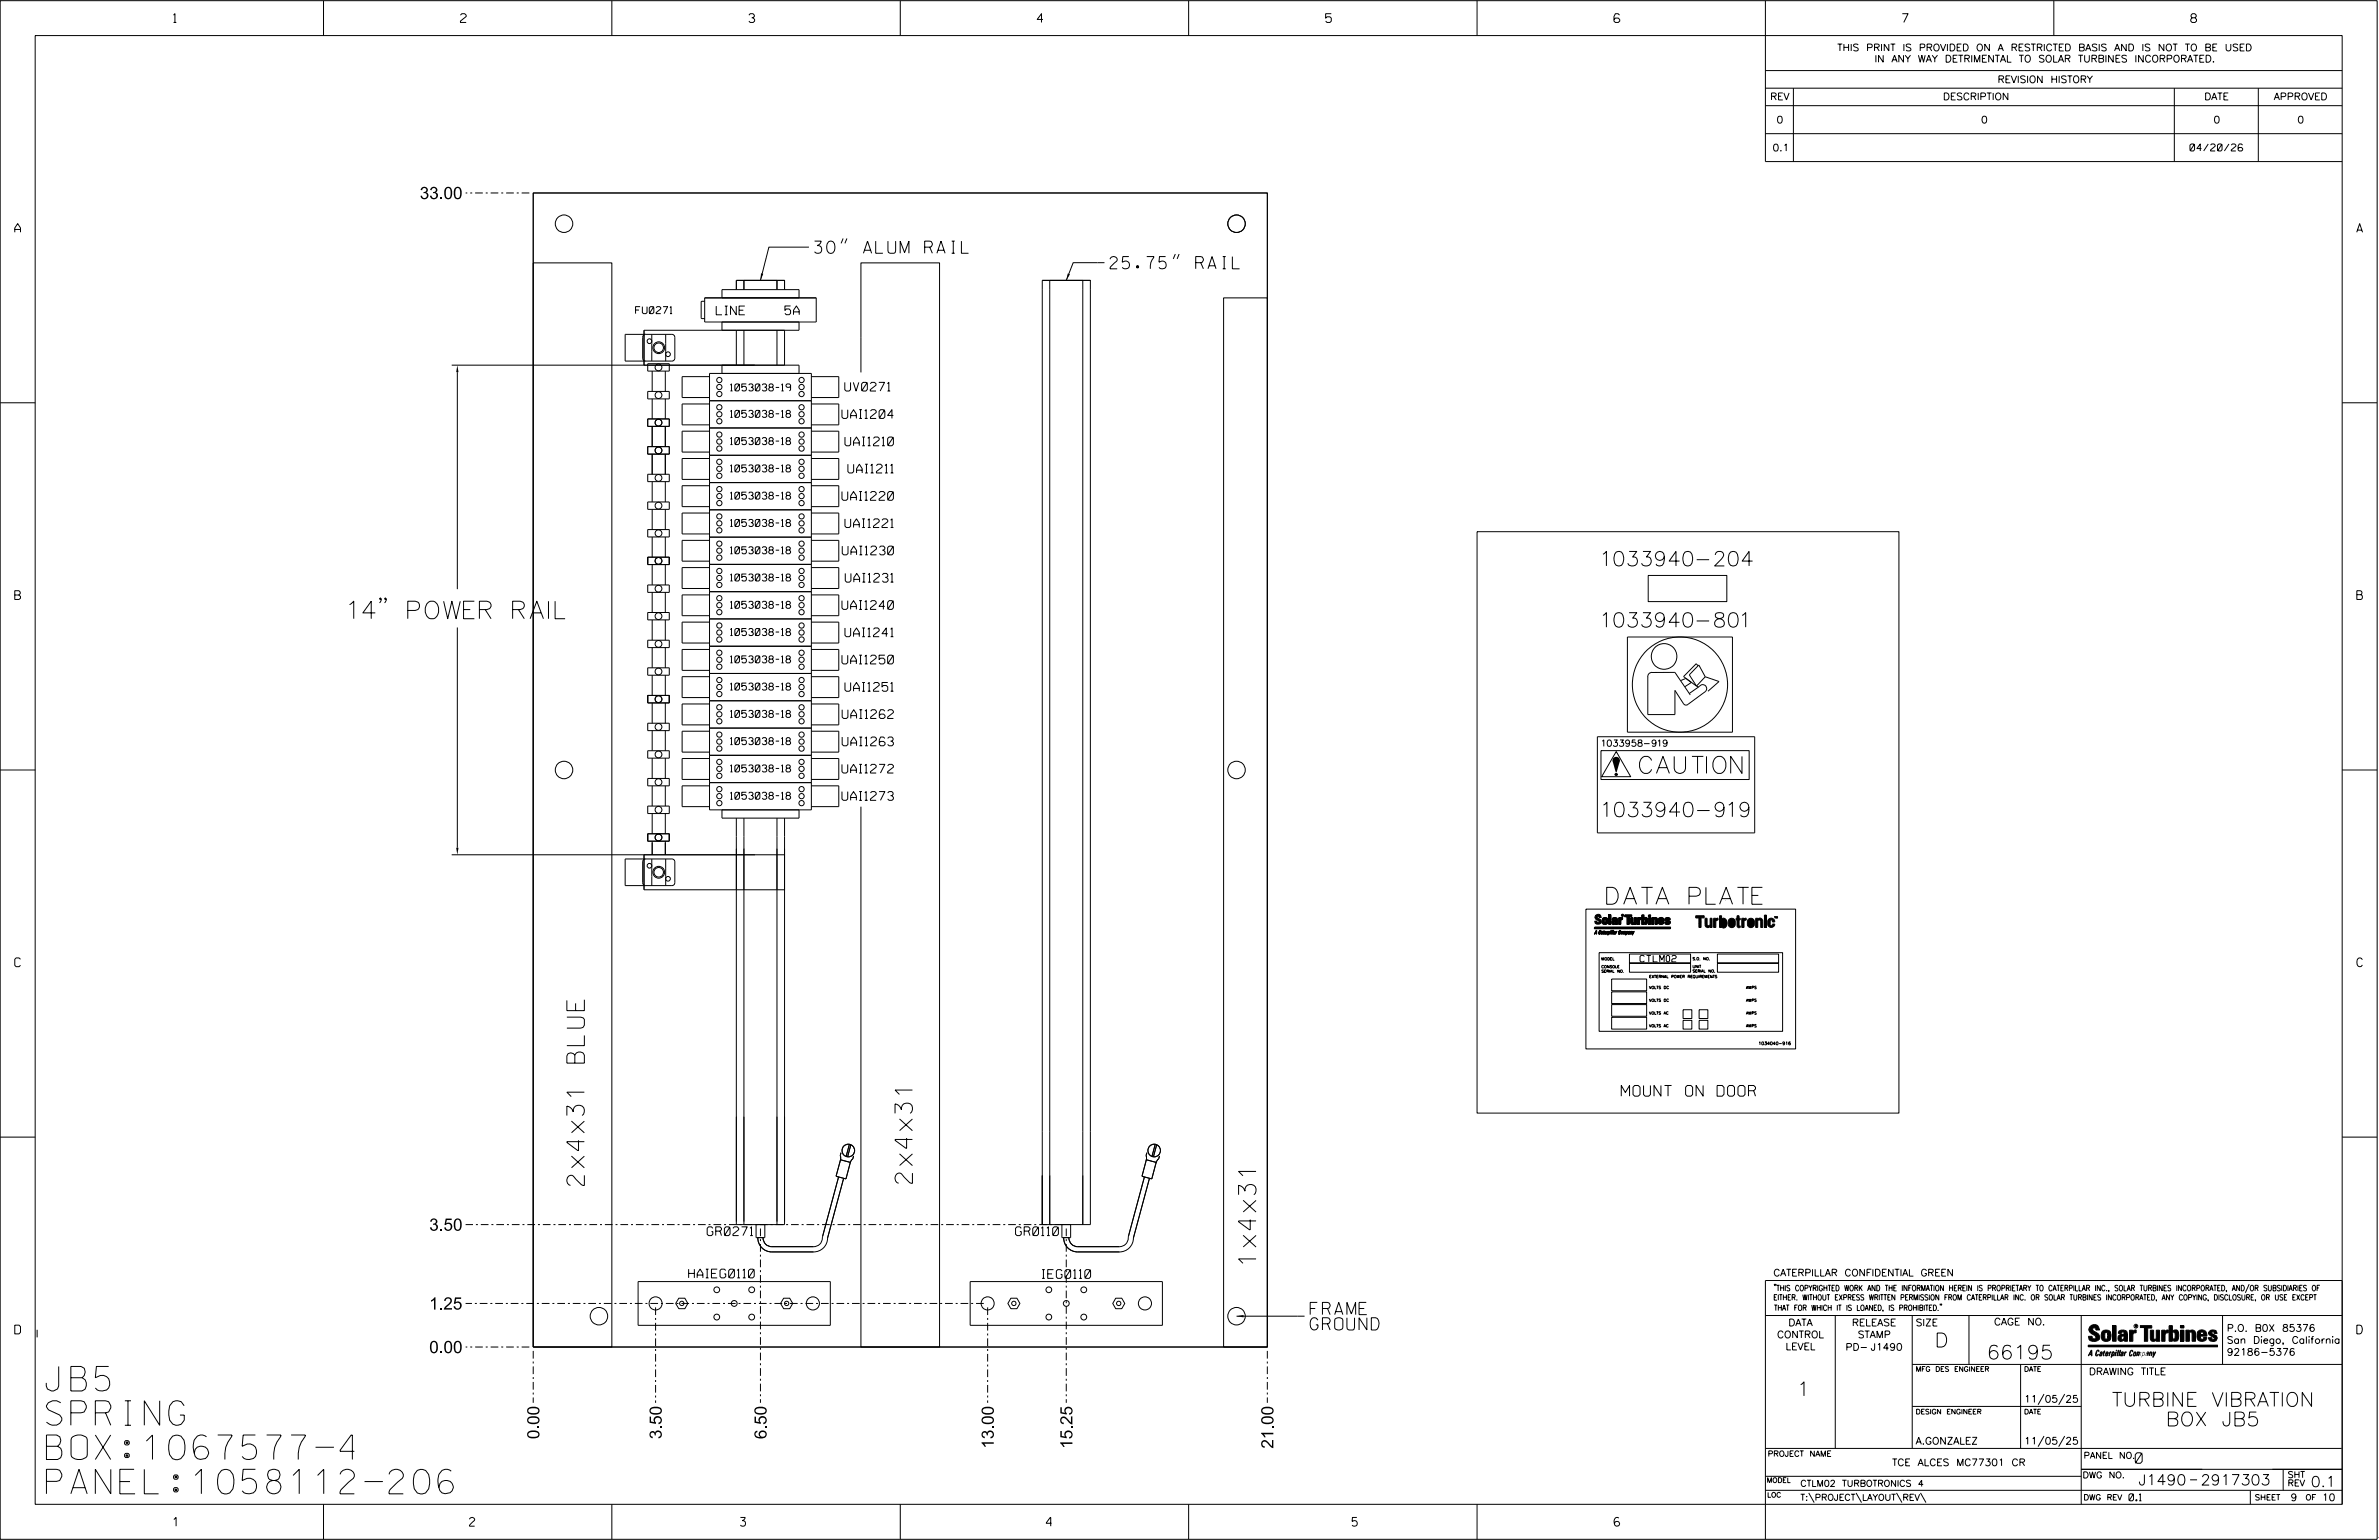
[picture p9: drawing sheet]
<svg xmlns="http://www.w3.org/2000/svg" width="864mm" height="559mm" viewBox="0 0 864 559" stroke-linecap="round" stroke-linejoin="round" font-family="sans-serif">
<defs><g id="words">
<g font-size="8.9">
<text x="16.9" y="504.7">JB5</text>
<text x="16.9" y="517.2">SPRING</text>
<text x="16.9" y="529.6">BOX:1067577-4</text>
<text x="16.9" y="542">PANEL:1058112-206</text>
</g>
<g font-size="6.3">
<text x="126.9" y="224.5">14&quot; POWER RAIL</text>
<text x="212.1" y="430.2" transform="rotate(-90 212.1 430.2)">2x4x31 BLUE</text>
<text x="331.2" y="429.4" transform="rotate(-90 331.2 429.4)">2x4x31</text>
<text x="456" y="458.9" transform="rotate(-90 456 458.9)">1x4x31</text>
</g>
<g font-size="6.1">
<text x="595.2" y="280.6">CAUTION</text>
<text x="583.3" y="328.1">DATA PLATE</text>
</g>
<g font-size="5.3">
<text x="581.9" y="205.4">1033940-204</text>
<text x="581.9" y="227.6">1033940-801</text>
<text x="582.1" y="296.4">1033940-919</text>
</g>
<g font-size="5.1">
<text x="702.3" y="488.8">D</text>
<text x="721.2" y="493.2">66195</text>
<text x="652.2" y="506.5">1</text>
<text x="766.6" y="510.3">TURBINE VIBRATION</text>
<text x="786.2" y="517.4">BOX JB5</text>
</g>
<g font-size="4.4">
<text x="152.4" y="72.2">33.00</text>
<text x="295.7" y="91.9">30&quot; ALUM RAIL</text>
<text x="403" y="97.6">25.75&quot; RAIL</text>
<text x="155.8" y="446.6">3.50</text>
<text x="155.8" y="475.2">1.25</text>
<text x="475.6" y="477">FRAME</text>
<text x="475.6" y="482.6">GROUND</text>
<text x="155.8" y="491">0.00</text>
<text x="195.8" y="522.2" transform="rotate(-90 195.8 522.2)">0.00</text>
<text x="240.2" y="522.2" transform="rotate(-90 240.2 522.2)">3.50</text>
<text x="278.3" y="522.2" transform="rotate(-90 278.3 522.2)">6.50</text>
<text x="360.8" y="525.7" transform="rotate(-90 360.8 525.7)">13.00</text>
<text x="389.3" y="525.7" transform="rotate(-90 389.3 525.7)">15.25</text>
<text x="462.3" y="525.7" transform="rotate(-90 462.3 525.7)">21.00</text>
</g>
<text font-size="3.9" x="588.5" y="397.8">MOUNT ON DOOR</text>
<g font-size="3.8">
<text x="775.1" y="531">0</text>
<text x="776.3" y="538.9">J1490</text>
<text x="798.8" y="538.9">2917303</text>
<text x="838.8" y="539.5">0.1</text>
</g>
<g font-size="3.2">
<text x="63" y="8.2">1</text>
<text x="167.2" y="8.2">2</text>
<text x="271.8" y="8.2">3</text>
<text x="376.5" y="8.2">4</text>
<text x="481.2" y="8.2">5</text>
<text x="690.6" y="8.2">7</text>
<text x="795.3" y="8.2">8</text>
<text x="5.4" y="84.3">A</text>
<text x="855.5" y="84.3">A</text>
<text x="260" y="114.2">LINE</text>
<text x="284.9" y="114.2">5A</text>
<text x="306.7" y="141.9">UV0271</text>
<text x="305.7" y="151.8">UAI1204</text>
<text x="306.7" y="161.7">UAI1210</text>
<text x="307.8" y="171.6">UAI1211</text>
<text x="305.7" y="181.5">UAI1220</text>
<text x="306.7" y="191.4">UAI1221</text>
<text x="305.8" y="201.3">UAI1230</text>
<text x="306.8" y="211.2">UAI1231</text>
<text x="5.4" y="217.5">B</text>
<text x="305.7" y="221.1">UAI1240</text>
<text x="855.6" y="217.5">B</text>
<text x="306.7" y="231">UAI1241</text>
<text x="305.7" y="240.9">UAI1250</text>
<text x="306.7" y="250.8">UAI1251</text>
<text x="305.7" y="260.7">UAI1262</text>
<text x="305.7" y="270.6">UAI1263</text>
<text x="305.7" y="280.5">UAI1272</text>
<text x="305.7" y="290.4">UAI1273</text>
<text x="5.4" y="350.8">C</text>
<text x="855.6" y="350.8">C</text>
<text x="256.7" y="448.4">GR0271</text>
<text x="368.7" y="448.4">GR0110</text>
<text x="250" y="463.7">HAIEG0110</text>
<text x="378.3" y="463.9">IEG0110</text>
<text x="5.4" y="484">D</text>
<text x="855.6" y="484">D</text>
<text x="62.8" y="553.8">1</text>
<text x="170.4" y="553.8">2</text>
<text x="268.8" y="553.8">3</text>
<text x="379.8" y="553.8">4</text>
<text x="490.8" y="553.8">5</text>
<text x="585.9" y="553.8">6</text>
</g>
<g font-size="2.5">
<text x="666.9" y="18.5">THIS PRINT IS PROVIDED ON A RESTRICTED BASIS AND IS NOT TO BE USED</text>
<text x="680.5" y="22.6">IN ANY WAY DETRIMENTAL TO SOLAR TURBINES INCORPORATED.</text>
<text x="725.1" y="30">REVISION HISTORY</text>
<text x="642.6" y="36.3">REV</text>
<text x="705.3" y="36.3">DESCRIPTION</text>
<text x="800.2" y="36.3">DATE</text>
<text x="825.4" y="36.3">APPROVED</text>
<text x="644.9" y="44.7">0</text>
<text x="719.1" y="44.7">0</text>
<text x="803.5" y="44.7">0</text>
<text x="834" y="44.7">0</text>
<text x="643.5" y="54.8">0.1</text>
<text x="795" y="54.8">04/20/26</text>
<text x="230.7" y="113.8">FU0271</text>
<text x="265.1" y="141.9">1053038-19</text>
<text x="265.1" y="151.4">1053038-18</text>
<text x="265.1" y="161.3">1053038-18</text>
<text x="265.1" y="171.2">1053038-18</text>
<text x="265.1" y="181.1">1053038-18</text>
<text x="265.1" y="191">1053038-18</text>
<text x="265.1" y="200.9">1053038-18</text>
<text x="265.1" y="210.8">1053038-18</text>
<text x="265.1" y="220.7">1053038-18</text>
<text x="265.1" y="230.6">1053038-18</text>
<text x="265.1" y="240.5">1053038-18</text>
<text x="265.1" y="250.4">1053038-18</text>
<text x="265.1" y="260.3">1053038-18</text>
<text x="265.1" y="270.2">1053038-18</text>
<text x="265.1" y="280.1">1053038-18</text>
<text x="265.1" y="290">1053038-18</text>
<text x="643.8" y="463">CATERPILLAR CONFIDENTIAL GREEN</text>
<text x="645.1" y="485.5">CONTROL</text>
<text x="649.2" y="481.1">DATA</text>
<text x="672.3" y="481.1">RELEASE</text>
<text x="674.4" y="485.5">STAMP</text>
<text x="695.4" y="481.1">SIZE</text>
<text x="723.8" y="480.8">CAGE NO.</text>
<text x="808.4" y="483.1">P.O. B0X 85376</text>
<text x="648.2" y="489.8">LEVEL</text>
<text x="669.9" y="490">PD- J1490</text>
<text x="808.4" y="487.5">San Diego, California</text>
<text x="808.4" y="491.8">92186-5376</text>
<text x="758.3" y="498.9">DRAWING TITLE</text>
<text x="734.8" y="508.9">11/05/25</text>
<text x="695.4" y="524.1">A.GONZALEZ</text>
<text x="734.8" y="524.1">11/05/25</text>
<text x="686.8" y="531.9">TCE ALCES MC77301 CR</text>
<text x="772.8" y="544.6">0.1</text>
<text x="831.5" y="544.6">9</text>
<text x="842.9" y="544.6">10</text>
</g>
<text font-size="2.4" x="595.3" y="349.1">CTLM02</text>
<g font-size="2.3">
<text x="581.6" y="270.8">1033958-919</text>
<text x="756.4" y="529.2">PANEL NO.</text>
<text x="653.5" y="539.4">CTLM02 TURBOTRONICS 4</text>
<text x="756" y="536.3">DWG NO.</text>
<text x="830.4" y="539.3">REV</text>
<text x="830.4" y="536.2">SHT</text>
<text x="653.5" y="544.5">T:\PROJECT\LAYOUT\REV\</text>
</g>
<g font-size="2">
<text x="643.8" y="468.4">&quot;THIS COPYRIGHTED WORK AND THE INFORMATION HEREIN IS PROPRIETARY TO CATERPILLAR INC., SOLAR TURBINES INCORPORATED, AND/OR SUBSIDIARIES OF</text>
<text x="643.8" y="471.8">EITHER. WITHOUT EXPRESS WRITTEN PERMISSION FROM CATERPILLAR INC. OR SOLAR TURBINES INCORPORATED, ANY COPYING, DISCLOSURE, OR USE EXCEPT</text>
<text x="644" y="475.6">THAT FOR WHICH IT IS LOANED, IS PROHIBITED.&quot;</text>
<text x="641.7" y="528.5">PROJECT NAME</text>
<text x="756.3" y="544.3">DWG REV</text>
<text x="818.5" y="544.3">SHEET</text>
<text x="836.9" y="544.3">OF</text>
</g>
<g font-size="1.8">
<text x="695.4" y="497.6">MFG DES ENGINEER</text>
<text x="734.8" y="497.6">DATE</text>
<text x="695.4" y="513.1">DESIGN ENGINEER</text>
<text x="734.8" y="513.1">DATE</text>
<text x="641.3" y="538">MODEL</text>
<text x="641.5" y="543.3">LOC</text>
</g>
<text font-size="1.1" x="638.3" y="379.1">1034040-916</text>
<g font-size="1">
<text x="581.3" y="348.4">MODEL</text>
<text x="581.3" y="351.3">CONSOLE</text>
<text x="581.3" y="352.9">SERIAL NO.</text>
<text x="614.4" y="348.4">S.O. NO.</text>
<text x="614.4" y="351.2">UNIT</text>
<text x="614.4" y="352.8">SERIAL NO.</text>
<text x="598.6" y="354.8">EXTERNAL POWER REQUIREMENTS</text>
<text x="598.6" y="358.8">VOLTS DC</text>
<text x="633.8" y="358.8">AMPS</text>
<text x="598.6" y="363.4">VOLTS DC</text>
<text x="633.8" y="363.4">AMPS</text>
<text x="598.6" y="368.1">VOLTS AC</text>
<text x="633.8" y="368.1">AMPS</text>
<text x="598.6" y="372.7">VOLTS AC</text>
<text x="633.8" y="372.7">AMPS</text>
</g>
<text font-size=".9" x="775.1" y="481.7">R</text>
<text font-size=".5" x="588.7" y="332.4">R</text>
</g></defs>
<g fill="none" stroke="#000" stroke-width=".36">
<path d="M.1 .2h862.8v558.4h-862.8zM12.8 12.9h837.4v533h-837.4zM117.4 .2v12.7M222.1 .2v12.7M326.8 .2v12.7M431.5 .2v12.7M536.2 .2v12.7M587.9 5.5l-.5-.5h-1l-.5 1v1.7l.5 .4h1l.6-.4v-.6l-.6-.5h-1l-.5 .5M640.9 .2v58.4h209.3M745.6 .2v12.7M640.9 25.6h209.3M640.9 32h209.3"/>
<path d="M640.9 38.3h209.3M651 32v26.6M789.3 32v26.6M819.8 32v26.6M640.9 48.5h209.3M193.6 70h266.5v418.8h-266.5zM193.6 95.4h28.5v393.4h-28.5zM293.7 89.7h-14.6l-3.1 12M306.1 86.5l-.8 1.8M307.4 86.5l-.7 1.8M400.9 95.3h-11.3l-2.5 6.4M426.6 92.2l-.7 1.7"/>
<path d="M428 92.2l-.7 1.7M255.8 109.3h-1l-.3 .3v5.8l.3 .2h1M255.8 108.1h40.5v8.7h-40.5zM262.1 116.8v3M267.3 101.7h17.5v3.2M267.3 101.7v3.4M267.3 119.8v12.7M267.3 101.7h17.5v3.4M270.1 119.8v12.7M282 101.7v3.4M282 119.8v12.7M282 104.9v-3.2h-11.9v3.4"/>
<path d="M284.8 119.8v12.7M290.1 108.1v-3h-28v3M290.1 116.8v3h-56.3v12.7M378.4 101.7h17.4v342.7h-17.4zM378.4 101.7h17.4M444.2 108.1h15.9v380.7h-15.9zM164 132.5h126.1v3M166 135v78.8M226.9 121.3l17.4 .1 .5 .4 .2 .6v7.6l-.2 .6-.9 .4h-17zM234.4 121.3l-.7 .2-.4 .9v7.6l.4 .8 .7 .2M235.1 132h7.9v2.7h-7.9zM236.6 121.3v9.7"/>
<path d="M236.7 134.7v7.3M241.5 134.7v7.3M241.7 121.3v9.7M257.6 135.5h36.9v158.4h-36.9zM257.6 136.7h-10v7.6h10M262.1 132.5v3M294.5 136.3h.1M294.5 136.7h10v7.6h-10M312.5 135.1v-39.7h28.6v393.4h-28.6v-196.1M.1 146.2h12.7M235.1 142h7.9v2.7h-7.9zM235.1 152h7.9v2.7h-7.9z"/>
<path d="M236.7 144.7v7.3M236.7 154.7v7.4M241.5 144.7v7.3M241.5 154.7v7.4M257.6 145.4h36.9M257.6 155.3h36.9M257.6 146.6h-10v7.6h10M257.6 156.5h-10v7.5h10M294.5 144.7h.1M294.5 154.6h.1M294.5 146.2h.1M294.5 156.1h.1"/>
<path d="M294.5 146.6h10v7.6h-10M294.5 156.5h10v7.5h-10M850.2 146.2h12.7M235.1 162.1h7.9v2.7h-7.9zM235.1 172.1h7.9v2.7h-7.9zM236.7 164.8v7.3M236.7 174.8v7.3M241.5 164.8v7.3M241.5 174.8v7.3M257.6 165.2h36.9M257.6 175.1h36.9M257.6 166.4h-10v7.6h10"/>
<path d="M257.6 176.2h-10v7.6h10M294.5 164.5h.1M294.5 174.4h.1M294.5 166h.1M294.5 175.9h.1M294.5 166.4h10v7.6h-10M294.5 176.2h10v7.6h-10M235.1 182.1h7.9v2.7h-7.9zM235.1 192.2h7.9v2.6h-7.9zM236.7 184.8v7.4M236.7 194.8v7.4M241.5 184.8v7.4"/>
<path d="M241.5 194.8v7.4M257.6 185h36.9M257.6 194.9h36.9M257.6 186.2h-10v7.5h10M257.6 196.1h-10v7.5h10M294.5 184.3h.1M294.5 194.1h.1M294.5 185.7h.1M294.5 195.6h.1M294.5 186.2h10v7.5h-10M294.5 196.1h10v7.5h-10M536.2 192.9h153.1v211h-153.1z"/>
<path d="M138.4 217.3l-.3 .3-.3-.3 .3-.3a1.17 1.17 0 0 1-.3 1.8M140.2 217.3l-.3 .3-.3-.3 .3-.3 .3 .3v.6l-.6 .9M235.1 202.2h7.9v2.7h-7.9zM235.1 212.3h7.9v2.6h-7.9zM236.7 204.9v7.4M236.7 214.9v7.3M241.5 204.9v7.4M241.5 214.9v7.3M257.6 204.8h36.9M257.6 214.7h36.9M257.6 206h-10v7.5h10M257.6 215.9h-10v7.5h10"/>
<path d="M294.5 204h.1M294.5 213.9h.1M294.5 205.5h.1M294.5 215.4h.1M294.5 206h10v7.5h-10M294.5 215.9h10v7.5h-10M598.3 208.8h28.6v9.5h-28.6zM166 227.7v79.9M235.1 222.2h7.9v2.7h-7.9zM235.1 232.3h7.9v2.7h-7.9zM236.7 224.9v7.4M236.7 235v7.3"/>
<path d="M241.5 224.9v7.4M241.5 235v7.3M257.6 224.6h36.9M257.6 234.5h36.9M257.6 225.7h-10v7.6h10M257.6 235.7h-10v7.5h10M294.5 223.8h.1M294.5 233.7h.1M294.5 225.3h.1M294.5 235.2h.1M294.5 225.7h10v7.6h-10M294.5 235.7h10v7.5h-10"/>
<path d="M590.8 231.1h38.1v34.6h-38.1zM235.1 242.3h7.9v2.7h-7.9zM235.1 252.3h7.9v2.8h-7.9zM236.7 245v7.3M236.7 255.1v7.3M241.5 245v7.3M241.5 255.1v7.3M257.6 244.4h36.9M257.6 254.3h36.9M257.6 245.5h-10v7.6h10M257.6 255.4h-10v7.6h10M294.5 255h.1"/>
<path d="M294.5 243.6h.1M294.5 253.5h.1M294.5 245.1h.1M294.5 245.5h10v7.6h-10M294.5 255.4h10v7.6h-10M598.2 245.7v13.6h9.8v-8.8M599.7 244h8.3l5.6 8.2M599.7 244a1.54 1.54 0 0 0-1.5 1.8M610.2 246.9l1.8-.7 2 1.4-2.4 1.6M615.8 249l.8 .3M616.4 241.6l-.7-.8-4.5 4.7 4.6 3.5M616.9 249.1a1.43 1.43 0 0 1 2.2-.3 1.43 1.43 0 0 1-.1 2.2l-6.2 4.5a1.12 1.12 0 0 1-1.8-.3l-3-4.7"/>
<path d="M616.9 249.1l-3.7 2.5M619 245.6l-3.2 3.4M619 245.6l-2.3-4.3-3.5 3.6 2.6 4.1M619 245.6l5 1.7-4 3.5M.1 279.4h12.7M235.1 262.4h7.9v2.7h-7.9zM235.1 272.4h7.9v2.7h-7.9zM236.7 265.1v7.3M236.7 275.1v7.4M241.5 265.1v7.3M241.5 275.1v7.4M257.6 264.2h36.9"/>
<path d="M257.6 274.1h36.9M257.6 265.3h-10v7.6h10M257.6 275.2h-10v7.6h10M294.5 263.4h.1M294.5 273.3h.1M294.5 264.9h.1M294.5 274.8h.1M294.5 265.3h10v7.6h-10M294.5 275.2h10v7.6h-10M579.9 267.3h57.1v34.9h-57.1zM581.2 272.4h53.8v10.5h-53.8zM586.7 272.7l5.3 9.1h-10.6z"/>
<path d="M587.6 276.3l-1.7 1.1M850.2 279.4h12.7M235.1 282.5h7.9v2.7h-7.9zM235.1 292.5h7.9v2.7h-7.9zM236.7 285.2v7.3M236.7 295.2v7.3M241.5 285.2v7.3M241.5 295.2v7.3M257.6 284h36.9M257.6 285.2h-10v7.5h10M262.1 293.9v3h28v-3M267.3 296.9v147.5h17.5v-147.5"/>
<path d="M270.1 296.9v147.5M282 296.9v147.5M294.5 283.2h.1M294.5 293.1h.1M294.5 284.7h.1M294.5 285.2h10v7.5h-10M586.4 281.1l.1 .1M586.4 280.8l.1 .2M586.4 280.8l.2 .1M586.5 281l.1 .1M586.5 280.7l-.1 .4M586.5 281.1l.3 .2"/>
<path d="M586.6 280.8l.1 .2M586.6 280.7l.1 .1M586.6 281l.2 .1M586.7 281.2l.1 .1M586.8 281.1l.2 .1M586.9 281l-.2-.3-.5 .5 .3 .1M586.9 280.7l-.6 .5M586.9 280.8l.3 .3-.3 .1M586.9 281l.2 .2M587 280.7l-.6 .6M587 280.8l-.5 .5M587.1 280.8l-.5 .5"/>
<path d="M587.1 280.9l-.4 .4M587.2 281l-.4 .3M164 310.2h120.8M226.9 311.7h17l.6 .2 .5 .8v7.6l-.2 .6-.9 .4h-17zM233.8 310.2v12.7h51M234.4 311.7l-.9 .4-.2 .6v7.6l.2 .6 .9 .4M235.1 302.5h7.9v2.7h-7.9zM236.6 311.7v9.6M236.7 305.2v5M241.5 305.2v5M241.7 311.7v9.6M575.7 329.9h76.1v50.7h-76.1z"/>
<path d="M578.8 336.6h27.5v.4h-27.5zM578.8 336.4h27.6v.4h-27.6zM578.9 336.4h27.5v.4h-27.5zM579.2 332.2a1.24 1.24 0 0 1 1.8-.1l.3 .8h-.8l-.4-.5-.4 .4 .3 .3a1.22 1.22 0 0 1 1.1 .7 1.22 1.22 0 0 1-.2 1.4l-.9 .2-.9-.4-.2-.7h.8l.1 .4 .3 .2 .4-.4-.2-.4a1.27 1.27 0 0 1-1.1-1.9zM579.4 337.9v.7h-.3zM579.4 337.7l.1 1.3-.1-.3-.6 .3zM579.5 337.6l.1 1.2-.1-.3-.7 .3zM579.5 337.7v.7h-.3zM580.5 338l.4-.3 .2 .2-.5 .1-.2 .7 .2 .2 .3-.3-.4 .4-.2-.2zM580.8 337.6h.3l.1 .3-.2-.3-.3 .2-.2 .8 .3 .1 .2-.2-.4 .3-.2-.2zM581.3 338.6l.3-.1-.3 .4zM581.4 338.1l.4 .1-.2 .8-.4-.1 .5-.6h-.4z"/>
<path d="M581.5 338h.3v.2l-.1 .6h-.3l-.2-.2 .6-.5-.5 .1zM581.5 338.4h.2l-.3 .3zM582.1 338l.3-.3-.2 1.1-.2-.1zM582.2 337.9l.2 .2-.4 .9zM582.6 335.1l.3-.2a1.43 1.43 0 0 0-.3-1.6l.5-.1 .4 .2 .1 .9-.1 .8-.9 .4M582.6 338.2l.4 .1v.3h-.4l-.1 .3 .5-.2-.4 .3zM582.6 334.9l.3-.1a1.34 1.34 0 0 0-.2-1.7l-.1-.2 .6 .1 .4 .3 .1 .8-.1 .9-1 .3M582.6 338.3l.3-.1v.3h-.3zM582.7 334.9l-.3-.1-.1-.8 .4-1.1-.5 .1-.4 .3-.2 .8 .2 .9 .9 .3M582.7 338l.4 .1v.3h-.5v.3l.4-.1-.3 .2-.2-.2zM582.8 338.1l.2-.1v.3h-.3zM583.4 338.1h.3l-.6 .9z"/>
<path d="M583.5 338l.3-.1-.6 .9zM583.9 338.1h.2a.4 .4 0 0 1 .2 .5 .4 .4 0 0 1-.5 .3l-.2 .4zM584 338h.2a.4 .4 0 0 1 .2 .5 .4 .4 0 0 1-.5 .2l-.2 .4zM584 332.1h.7v3.4h-.7zM584 338.2l.3 .1-.3 .6zM584.1 332h.7v3.3h-.7zM584.1 338.1l.2-.1v.3l-.3 .5zM584.7 338.1l-.3 .9zM584.7 338l-.2 .8zM584.8 337.9h.1M584.9 337.7h.1M585.2 337.7l-.3 1.3z"/>
<path d="M585.3 337.6l-.4 1.2zM585.3 333.3l.5-.3a1.05 1.05 0 0 1 1.4 .7v1.6h-.6l-.2-1.9-1.2 .2zM585.6 337.7l-.3 1.3zM585.6 337.6l-.2 1.2zM585.9 338.1h.3l-.1 .9-.5-.1 .5-.5-.1-.2-.2 .1zM585.9 338.6l.2-.1-.3 .4zM586 338.4h.2l-.3 .3zM586 338l.3 .2-.1 .6h-.3l-.2-.2 .5-.3-.1-.3-.3 .2zM586.4 334.7l-.4 .4-.2-.4 .6-.4 .1-.3h-1l-.4 .4 .1 .9a.84 .84 0 0 0 1.3-.2M586.4 333.9l.1 1.6h.6l-.2-2.2-.8-.2a.75 .75 0 0 0-.9 .7h.7l.2-.4 .3 .6M586.5 334.5l-.1 .3h-.5l.1-.6h.5v-.4l-.9 .1-.4 .3 .1 .9a.87 .87 0 0 0 1.3-.1M586.6 338.1h.3l-.5 .9z"/>
<path d="M586.7 338l.3-.1-.5 .9zM587.6 333.1h.7v.3l.7-.3v.6l-.6 .1-.1 .4v1.3h-.7zM587.7 333h.7v.3l.6-.4v.6l-.5 .2-.1 1.6h-.7zM587.7 338l.6-.1-.1 .2-.2-.3-.2 .2-.2 .8 .2 .1 .3-.2-.4 .3zM587.9 337.6h.4v.4l-.2-.3-.2 .2-.2 .8 .5-.2-.4 .4-.2-.3zM588.5 338.2h.5l-.5 .8zM588.6 338.3h.3l-.4 .6zM588.7 338.1h.2l-.3 .6zM589.3 338.1l.7 .1-.1 .8v-.8l-.4 .8 .1-.8-.2 .1-.3 .7zM589.4 338h.7l-.1 .8v-.8l-.4 .8v-.8l-.5 .8zM589.8 332.1h2.5v.6h-.9v2.8h-.8v-2.8h-.8zM589.8 332h2.5v.5h-.8v2.8h-.8v-2.8h-.9z"/>
<path d="M590.4 338.1l.5 .1-.1 .3-.7 .8zM590.5 338l.4 .1v.4l-.4 .3-.1-.1-.2 .4zM590.5 338.2l.3 .1-.4 .6zM590.6 338.1h.2l-.3 .6zM591.2 338.1h.3l-.1 .9-.4-.1 .5-.4-.1-.3-.3 .1zM591.2 338.6l.2-.1-.3 .4zM591.3 338.4h.2l-.3 .3zM591.3 338l.3 .2-.1 .6h-.3l-.2-.2 .6-.4h-.4zM591.9 333.1h.8v1.6l.2 .4 .3-.4v-1.6h.7l.1 2.4h-.8v-.3l-.6 .3-.5-.1zM591.9 338.1l.4 .1-.1 .8-.1-.8-.4 .8zM592 338h.4l-.2 .8v-.8l-.4 .8zM592 333h.8v1.6l.2 .3 .3-.1v-1.8h.7l.1 2.3h-.8v-.3l-.3 .3-.8-.1z"/>
<path d="M592.6 338.1l.1 .7 .5-.7-.7 1.2zM592.7 338l.1 .7 .4-.7-.7 1.1zM594.4 333.1h.7v.3l.7-.3v.6l-.6 .2-.1 1.6h-.7zM594.5 333h.7v.3l.6-.4v.6l-.6 .3v1.5h-.7zM595.9 332.1h.8v3.4h-.8zM596.1 332h.7v3.3h-.7zM596.7 333.3a.8 .8 0 0 1 1.3 .1l-.1 1.6a.76 .76 0 0 1-1.2 .2v-.6l.3 .5a1.2 1.2 0 0 0 0-1.7l-.3 .5zM596.8 333.2a.76 .76 0 0 1 1.2 0l-.2 2h-.8l-.3-.2 .1-.6 .2 .5a1.15 1.15 0 0 0 0-1.6l-.2 .4zM598.4 332.1h.7v.5h-.7zM598.4 333.1h.7v2.4h-.7zM598.5 333h.7v2.3h-.7zM598.5 332h.7v.5h-.7z"/>
<path d="M599.5 333.1h.8v.3l.4-.3 .7 .1 .2 2.3h-.8l-.1-2-.4 .1v1.9h-.8zM599.7 333h.7v.2a.76 .76 0 0 1 1.3 .2v1.9h-.8l-.1-2-.4 .1v1.9h-.7zM602.1 333.3l.9-.4v.4a1.07 1.07 0 0 0 .1 1.6l.2-.4h.8a1.12 1.12 0 0 1-1.6 .8 1.12 1.12 0 0 1-.5-1.6zM602.2 333.2l.7-.1v.4a1.11 1.11 0 0 0 .1 1.6l.2-.5h.8a1.13 1.13 0 0 1-1.5 .8 1.13 1.13 0 0 1-.6-1.6zM602.9 333.1a1 1 0 0 1 1.1 1.3h-1.4v-.4h.7zM603 332.9a1.02 1.02 0 0 1 1.1 1.3h-1.4v-.3h.7zM604.4 333.4l.9-.3a.71 .71 0 0 1 .9 .7h-.7l-.1-.4-.4 .3 1.3 1.1a1.05 1.05 0 0 1-1 .7 1.05 1.05 0 0 1-1-.8h.7l.3 .4 .3-.2-1.2-.9zM604.5 333.3l.5-.3 1.1 .1 .2 .5h-.7l-.1-.3-.4 .2 1.3 1.1a1.05 1.05 0 0 1-1 .7 1.05 1.05 0 0 1-1-.8h.7l.3 .4 .3-.2-1.3-.9zM615.6 332.3h3v.8h-1.1v3.4h-.8v-3.4h-1.1zM617.5 334.5l-.8 .7M618.9 333.2h.8v2.2a.55 .55 0 0 0 .6 .5 .55 .55 0 0 0 .5-.7v-2h.7v3.3h-.7v-.4a.98 .98 0 0 1-1.1 .4 .98 .98 0 0 1-.8-1zM622.1 333.2h.8v.3l.8-.3v.7l-.8 .4v2.2h-.8z"/>
<path d="M623.5 333.2l-1.4 1.4M624.2 332.3h.7v1.4a1.19 1.19 0 0 1 1.6-.2 1.19 1.19 0 0 1 .4 1.5l-.2 1-.4 .5a.92 .92 0 0 1-1.4-.2v.2l-.7 .1zM625.3 334a.98 .98 0 0 1 .9 1 .98 .98 0 0 1-.9 .9l-.4-.9zM627.7 333.6a1.3 1.3 0 0 1 2.2 .6v1.4a1.29 1.29 0 0 1-1.3 1 1.29 1.29 0 0 1-1.2-1v-1.4zM628.3 334l.3-.2 .4 .4v1.4l-.3 .4-.5-.4zM629.1 335.6h-.1M630.6 332.3h.7v.9h.4v.6h-.4v2l.4 .2v.6h-.7l-.4-.5v-2.3h-.4v-.6h.4zM632.3 333.2h.8v.3l.8-.3v.7l-.8 .4v2.2h-.8zM634.7 333.6a1.31 1.31 0 0 1 2.1 .6v1.4a1.29 1.29 0 0 1-1.2 1 1.29 1.29 0 0 1-1.3-1v-1.4zM635.3 334l.3-.2 .4 .4v1.4l-.4 .4-.4-.4zM636 335.6h.1M637.3 333.2h.8v.5a.99 .99 0 0 1 1.1-.5 .99 .99 0 0 1 .7 1.1v2.2h-.7v-2.3a.57 .57 0 0 0-.7-.4 .57 .57 0 0 0-.4 .7v2h-.8z"/>
<path d="M639.9 334.2h.1M640.5 333.2h.7v3.3h-.7zM640.5 332h.7v.8h-.7zM641.2 334.2l-.7 .7M641.7 335.6h.1M642 333.6a1.28 1.28 0 0 1 1.5-.3 1.28 1.28 0 0 1 .7 1.2h-.8l-.2-.7-.6 .2 .2 1.9 .5-.2 .1-.4h.8a1.3 1.3 0 0 1-1.1 1.2 1.3 1.3 0 0 1-1.4-.9v-1.4zM642.8 336.5h.1M643 336.5h.1M643.4 335.6h.1M644.6 332.6l-.3 .6-.2-.6h.8l.1 .4 .3-.4v.6l-.2-.5-.2 .5-.1-.5-.1 .5v-.6M580.5 345.7h66.6v28.5h-66.6zM585 359.9h12.7v4.2h-12.7z"/>
<path d="M585 355.2h12.7v4.3h-12.7zM591.5 346.2h22.2v3.2h-22.2zM591.5 349.6h22.2v3.2h-22.2zM623.4 346.2h22.3v3.2h-22.3zM623.4 349.6h22.3v3.2h-22.3zM585 369.1h12.7v4.3h-12.7zM585 364.5h12.7v4.3h-12.7zM611 370.2h3.2v3.2h-3.2zM611 366.4h3.2v3.2h-3.2zM616.8 370.2h3.2v3.2h-3.2zM616.8 366.4h3.2v3.2h-3.2zM.1 412.6h12.7"/>
<path d="M305.3 418.3l-.3 1v1.8M308.3 415.3l-1.1 4.3M308.9 415.4l-1.2 4.3M309.8 419.5l-.2 1-1 1.5M416.3 418.3l-.3 1 .1 1.8M419.3 415.3l-1.1 4.3M419.9 415.4l-1.2 4.3M420.9 419.5l-.3 1-.9 1.5M850.2 412.6h12.7M304.4 427.1l-5.8 21.6a3.3 3.3 0 0 1-3.3 3.7h-15.1a3.1 3.1 0 0 1-3.2-3.3M305.1 420.8l3.6 1-1.6 6-3.6-1zM306.2 427.6l-5.8 21.6a5.1 5.1 0 0 1-5.1 5.1h-15.1a5.1 5.1 0 0 1-5.1-5.2"/>
<path d="M415.4 427.1l-5.8 21.6a3.3 3.3 0 0 1-3.2 3.7h-15.2a3.2 3.2 0 0 1-3.2-3.3M416.1 420.8l3.6 1-1.6 6-3.6-1zM417.3 427.6l-5.9 21.6a5.1 5.1 0 0 1-5 5.1h-15.2a5.1 5.1 0 0 1-5.1-5.2M274.5 444.4v4.7h3.1v-4.7M381.1 444.4v-342.7h12v342.7M385.5 444.4v4.7h3.2v-4.7M231.6 465h69.8v15.9h-69.8zM246.4 471.1h2.2l1.1 1.9-1.1 1.9h-2.2l-1.1-1.9zM284.5 471.1h2.2l1.1 1.9-1.1 1.9h-2.2l-1.1-1.9zM352.2 465h69.8v15.9h-69.8zM367 471.1h2.1l1.1 1.9-1.1 1.9h-2.1l-1.1-1.9zM405 471.1h2.2l1.1 1.9-1.1 1.9h-2.2l-1.1-1.9z"/>
<path d="M448.9 477.6h24.7M640.9 477.3h209.3M644.2 466.1l-.1 .4M644.7 466.1l-.2 .4M666.2 477.3v48.3M694.2 477.3v48.3M704.4 473.3l-.1 .4M704.8 473.3l-.1 .4M714.8 477.3v17.8M755.5 477.3v68.6M806.8 477.3v17.8M816.5 466l-1.4 3.1"/>
<path d="M850.2 464.6h-209.3v94M850.2 464.8v81.1M13.5 482.5v2.8M694.2 495.1h156M733.5 495.1v30.5M758.6 481.4a2.02 2.02 0 0 1 3.1-.1l.5 1.3h-1.3l-.2-.6-.4-.2-.6 .1-.1 .4 .4 .7a2.46 2.46 0 0 1 2.2 2.9 2.83 2.83 0 0 1-3.8 .3l-.3-1.3h1.3l.2 .7 .6 .3 .5-.2 .2-.5-.4-.6-1.9-1.2-.4-.9zM759.2 491.3h-.7l.7-1.2v1.9h.2l-.1-2.1-1.3 2.1 .5-.5h.7M761.3 490l.3-.2 .4 .3-.1 .3-.3-.4-.4 .3-.3 1.6h.4l.4-.5-.3 .6-.4 .1-.3-.4zM762.6 490.6l.5-.1-.1 1.4h-.9a.74 .74 0 0 1 .9-.8l-.3 .7-.5 .1 .2-.5 .6-.2v-.5l-.7 .2zM763 483.2a2.17 2.17 0 0 1 3.1 0l.3 1.4-.3 1.5a2.17 2.17 0 0 1-3.1 0l-.3-1.5zM763.6 490.5l.4-.4 .2 .6h-.3l-.3 .9 .2 .4-.3-.1zM764.1 483.7l.5-.4 .4 .3v2.2l-.4 .2-.5-.2z"/>
<path d="M764.6 491.1l.6 .2v-.7l-.4-.1-.4 .6-.1 .8h.6M764.6 491.1l-.1 .8h.4M764.6 482.6v.8M764.8 490.7l.4 .1v.3h-.6zM765 491.5l-.1 .4zM766 490.5l-.5 1.5zM766 490.8l.4-.3-.4 .4M766.9 481h1.3v5.7h-1.3zM767 490.8l.5 .1-.3 .8-.4 .2zM767.3 490.5h-.5l-.5 2M767.3 490.5a.8 .8 0 0 1 .2 1 .8 .8 0 0 1-.9 .4l-.1 .6M767.3 490.5l-.1 .2"/>
<path d="M768.1 490.5l-.4 1.5zM768.2 489.9h.3l-.1 .2h-.2zM769 489.9l-.5 2.1zM769.7 489.9l-.6 2.1zM770.1 491.4l.5-.3-.5 .8zM770.4 491.9h.1M770.6 491.1l.1-.4-.7 .2 .1-.3 .6-.1 .2 .3-.5 1.1M770.6 491.1a.74 .74 0 0 0-.8 .8h.6M771 484.8h-.7l-.3 .6 .4 .7 .5-.3 .1-2.4h-.8l-.1 .4h-1.2a1.71 1.71 0 0 1 1.8-1.3 1.71 1.71 0 0 1 1.6 1.4v2.8h-1.1l-.1-.6M771 484.2l-1.5 .1a1.41 1.41 0 0 0 0 2.4l.5 .1 1.1-.7M771.2 486.1h-.1M771.4 490.5l.1 .3 .4-.3-.9 1.5z"/>
<path d="M771.5 490.8h.1M773 482.7h1.2v.5l.5-.5 .7-.1v1h-.6l-.5 .4-.1 2.7h-1.2zM773.3 490.3l.6-.4 .4 .2-.1 .4-.3-.4a1.28 1.28 0 0 0-.5 1.8l.6-.4-.1 .4-.8 .1zM774.7 490.8l.5-.3a.88 .88 0 0 1 .2 .9 .88 .88 0 0 1-.7 .7l-.2-.2zM774.8 490.9h.5l-.3 1h-.3l-.2-.2zM775.2 490.5l-.1 .2M776.8 481h4.3v.9h-1.5v4.8h-1.3M776.8 490.6l-.8 .2v-.3l-.4 1.5 .8-1.3v1.3l.3-1.2M779.3 491.1h.4M779.6 490.5h.3l-.3 1.4M779.6 490.7h.2l-.1 .4M779.7 491.1l-.1 .4"/>
<path d="M779.7 491.1l-.4 .2M780.1 492l.4-1.5 .1 .3 .3-.3 .3 .2-.3 1.3v-1.3l-.7 1.3M780.6 482.7h1.2v2.7l.1 .4 .4 .3 .4-.7v-2.7h1.2l.1 4h-1.3v-.5l-1.1 .6-.7-.3-.3-.7zM781.6 492.5l1-2-.8 1.3-.2-1.3-.2 2M784.7 482.7h1.2v.5l.5-.5 .7-.1v1h-.5l-.6 .4-.1 2.7h-1.2zM787.4 481h1.2v2a1.4 1.4 0 0 1 2.2 .2l.1 1.4-.4 1.9-1.5 .1-.4-.5v-1l.5 .9 .5-.3v-2.1l-.5-.4-.5 .7v2.8h-1.2zM791.5 482.7h1.3v4h-1.3zM791.5 481h1.3v.9h-1.3zM793.5 482.7h1.3v.4l.7-.5 1.1 .2 .4 .6v3.3h-1.2l-.3-3.4-.7 .2v3.2h-1.3zM794.8 483.1h.1M797.7 483.2a1.92 1.92 0 0 1 2.4-.5 1.92 1.92 0 0 1 1 2.1h-2.3v.8l.6 .5 .5-.3v-.5h1.2a1.83 1.83 0 0 1-2.1 1.4 1.83 1.83 0 0 1-1.5-2.1zM798.8 484.2v.6"/>
<path d="M799.1 483.4h.6l.2 .8h-1.1zM804.6 482.9a1.84 1.84 0 0 0-2.9 .8 3.3 3.3 0 0 0 2.2 1.9l-.5 .5-.4-.3-.1-.4h-1.2l.1 .6a1.92 1.92 0 0 0 2.9 .4M804.9 483.8h-1.2l-.2-.6-.5 .1-.1 .3 .1 .3 1.8 .9M805.1 488.1h-47.1v.6h47.1M694.2 510.3h61.3M742 505.8l-2.2 3.9M749.5 505.8l-2.2 3.9M640.9 525.6h209.2M640.9 535.7h114.6M742 521.1l-2.2 3.8M749.5 521.1l-2.2 3.8M755.5 533.2h94.7"/>
<path d="M795 537h2.6M828.8 533.2v7.6M117.4 545.9v12.7M222.1 545.9v12.7M326.8 545.9v12.7M431.5 545.9v12.7M536.2 545.9v12.7M640.9 540.8h209.3M656.6 541.7l2 3.5M673.8 541.7l1.9 3.5M688.4 541.7l2 3.5M697.2 541.7l1.9 3.5"/>
<path d="M816.9 541v4.9M863.5 558h.1"/>
<circle cx="204.7" cy="81.2" r="3.2"/>
<circle cx="448.9" cy="81.2" r="3.2"/>
<circle cx="235.8" cy="123.8" r=".85"/>
<circle cx="239" cy="133.3" r="1.23"/>
<circle cx="239.1" cy="126.2" r="1.73"/>
<circle cx="239.1" cy="126.2" r="2.13"/>
<circle cx="242.5" cy="128.5" r=".85"/>
<circle cx="261.1" cy="137.9" r=".95"/>
<circle cx="291" cy="137.9" r=".95"/>
<circle cx="239" cy="153.4" r="1.23"/>
<circle cx="239" cy="143.4" r="1.23"/>
<circle cx="261.1" cy="147.8" r=".95"/>
<circle cx="261.1" cy="140.4" r=".95"/>
<circle cx="261.1" cy="143" r=".95"/>
<circle cx="261.1" cy="152.9" r=".95"/>
<circle cx="261.1" cy="150.3" r=".95"/>
<circle cx="261.1" cy="157.7" r=".95"/>
<circle cx="291" cy="143" r=".95"/>
<circle cx="291" cy="140.4" r=".95"/>
<circle cx="291" cy="152.9" r=".95"/>
<circle cx="291" cy="150.3" r=".95"/>
<circle cx="291" cy="157.7" r=".95"/>
<circle cx="291" cy="147.8" r=".95"/>
<circle cx="239" cy="163.4" r="1.24"/>
<circle cx="239" cy="173.4" r="1.24"/>
<circle cx="261.1" cy="177.5" r=".95"/>
<circle cx="261.1" cy="167.6" r=".95"/>
<circle cx="261.1" cy="172.6" r=".95"/>
<circle cx="261.1" cy="160.2" r=".95"/>
<circle cx="261.1" cy="162.8" r=".95"/>
<circle cx="261.1" cy="170.1" r=".95"/>
<circle cx="291" cy="162.8" r=".95"/>
<circle cx="291" cy="170.1" r=".95"/>
<circle cx="291" cy="167.6" r=".95"/>
<circle cx="291" cy="160.2" r=".95"/>
<circle cx="291" cy="172.6" r=".95"/>
<circle cx="291" cy="177.5" r=".95"/>
<circle cx="239" cy="193.5" r="1.23"/>
<circle cx="239" cy="183.5" r="1.24"/>
<circle cx="261.1" cy="182.6" r=".95"/>
<circle cx="261.1" cy="192.4" r=".95"/>
<circle cx="261.1" cy="197.3" r=".95"/>
<circle cx="261.1" cy="199.8" r=".95"/>
<circle cx="261.1" cy="180" r=".95"/>
<circle cx="261.1" cy="189.9" r=".95"/>
<circle cx="261.1" cy="187.4" r=".94"/>
<circle cx="291" cy="180" r=".95"/>
<circle cx="291" cy="197.3" r=".95"/>
<circle cx="291" cy="199.8" r=".95"/>
<circle cx="291" cy="182.6" r=".95"/>
<circle cx="291" cy="192.4" r=".95"/>
<circle cx="291" cy="189.9" r=".95"/>
<circle cx="291" cy="187.4" r=".94"/>
<circle cx="239" cy="203.5" r="1.23"/>
<circle cx="239" cy="213.6" r="1.24"/>
<circle cx="261.1" cy="207.2" r=".95"/>
<circle cx="261.1" cy="217.1" r=".95"/>
<circle cx="261.1" cy="219.6" r=".95"/>
<circle cx="261.1" cy="209.7" r=".95"/>
<circle cx="261.1" cy="202.4" r=".95"/>
<circle cx="261.1" cy="212.2" r=".94"/>
<circle cx="291" cy="202.4" r=".95"/>
<circle cx="291" cy="207.2" r=".95"/>
<circle cx="291" cy="209.7" r=".95"/>
<circle cx="291" cy="217.1" r=".95"/>
<circle cx="291" cy="219.6" r=".95"/>
<circle cx="291" cy="212.2" r=".94"/>
<circle cx="239" cy="233.6" r="1.23"/>
<circle cx="239" cy="223.6" r="1.24"/>
<circle cx="261.1" cy="229.5" r=".95"/>
<circle cx="261.1" cy="222.1" r=".95"/>
<circle cx="261.1" cy="227" r=".95"/>
<circle cx="261.1" cy="236.9" r=".95"/>
<circle cx="261.1" cy="232.1" r=".95"/>
<circle cx="261.1" cy="239.4" r=".95"/>
<circle cx="291" cy="239.4" r=".95"/>
<circle cx="291" cy="227" r=".95"/>
<circle cx="291" cy="229.5" r=".95"/>
<circle cx="291" cy="222.1" r=".95"/>
<circle cx="291" cy="232.1" r=".95"/>
<circle cx="291" cy="236.9" r=".95"/>
<circle cx="604.1" cy="238.2" r="4.6"/>
<circle cx="239" cy="243.7" r="1.23"/>
<circle cx="239" cy="253.7" r="1.24"/>
<circle cx="261.1" cy="256.6" r=".95"/>
<circle cx="261.1" cy="241.9" r=".95"/>
<circle cx="261.1" cy="251.8" r=".95"/>
<circle cx="261.1" cy="259.2" r=".95"/>
<circle cx="261.1" cy="246.8" r=".95"/>
<circle cx="261.1" cy="249.3" r=".95"/>
<circle cx="291" cy="249.3" r=".95"/>
<circle cx="291" cy="246.8" r=".95"/>
<circle cx="291" cy="256.6" r=".95"/>
<circle cx="291" cy="259.2" r=".95"/>
<circle cx="291" cy="241.9" r=".95"/>
<circle cx="291" cy="251.8" r=".95"/>
<circle cx="609.8" cy="248.4" r="17.3"/>
<circle cx="204.8" cy="279.4" r="3.2"/>
<circle cx="239" cy="263.8" r="1.23"/>
<circle cx="239" cy="273.8" r="1.23"/>
<circle cx="261.1" cy="266.6" r=".95"/>
<circle cx="261.1" cy="261.7" r=".95"/>
<circle cx="261.1" cy="269.1" r=".95"/>
<circle cx="261.1" cy="271.6" r=".95"/>
<circle cx="261.1" cy="279" r=".95"/>
<circle cx="261.1" cy="276.4" r=".94"/>
<circle cx="291" cy="266.6" r=".95"/>
<circle cx="291" cy="261.7" r=".95"/>
<circle cx="291" cy="271.6" r=".95"/>
<circle cx="291" cy="269.1" r=".95"/>
<circle cx="291" cy="279" r=".95"/>
<circle cx="291" cy="276.4" r=".94"/>
<circle cx="448.9" cy="279.4" r="3.2"/>
<circle cx="239" cy="283.8" r="1.23"/>
<circle cx="239" cy="293.9" r="1.24"/>
<circle cx="261.1" cy="288.9" r=".95"/>
<circle cx="261.1" cy="281.5" r=".95"/>
<circle cx="261.1" cy="291.4" r=".95"/>
<circle cx="261.1" cy="286.3" r=".95"/>
<circle cx="291" cy="281.5" r=".95"/>
<circle cx="291" cy="291.4" r=".95"/>
<circle cx="291" cy="286.3" r=".95"/>
<circle cx="291" cy="288.9" r=".95"/>
<circle cx="235.8" cy="314.1" r=".84"/>
<circle cx="239" cy="303.9" r="1.24"/>
<circle cx="239.1" cy="316.5" r="1.72"/>
<circle cx="239.1" cy="316.5" r="2.14"/>
<circle cx="242.5" cy="318.9" r=".85"/>
<circle cx="588.7" cy="338.5" r=".4"/>
<circle cx="589" cy="332.1" r=".42"/>
<circle cx="307.9" cy="417.5" r="2.29"/>
<circle cx="419" cy="417.5" r="2.28"/>
<circle cx="217.4" cy="477.6" r="3.2"/>
<circle cx="238" cy="473" r="2.38"/>
<circle cx="247.5" cy="473" r=".79"/>
<circle cx="260.2" cy="477.9" r="1.05"/>
<circle cx="260.2" cy="468" r="1.04"/>
<circle cx="266.5" cy="473" r="1.05"/>
<circle cx="272.9" cy="477.9" r="1.05"/>
<circle cx="272.9" cy="468" r="1.05"/>
<circle cx="285.6" cy="473" r=".79"/>
<circle cx="295.1" cy="473" r="2.38"/>
<circle cx="358.5" cy="473" r="2.38"/>
<circle cx="368" cy="473" r=".79"/>
<circle cx="380.7" cy="477.9" r="1.05"/>
<circle cx="380.7" cy="468" r="1.04"/>
<circle cx="387.1" cy="473" r="1.05"/>
<circle cx="393.4" cy="477.9" r="1.05"/>
<circle cx="393.4" cy="468" r="1.05"/>
<circle cx="406.1" cy="473" r=".79"/>
<circle cx="415.6" cy="473" r="2.38"/>
<circle cx="448.9" cy="477.6" r="3.2"/>
<circle cx="775.4" cy="481.2" r=".69"/>
</g>
<g fill="#000">
<path d="M276.3 99.2l.8 .2-1.1 2.3zM387.6 99.2l.8 .3-1.3 2.2zM166 132.5l.4 2.5h-.8zM165.6 307.6h.8l-.4 2.6zM584.1 332h.7v3.3h-.7zM584.7 338l-.2 .8zM585.3 337.6l-.4 1.2zM585.6 337.6l-.2 1.2zM598.5 333h.7v2.3h-.7zM598.5 332h.7v.5h-.7zM640.5 333.2h.7v3.3h-.7zM640.5 332h.7v.8h-.7z"/>
<path d="M448.9 477.6l2.5-.4v.8zM768.1 490.5l-.4 1.5zM768.2 489.9h.3l-.1 .2h-.2zM769 489.9l-.5 2.1zM769.7 489.9l-.6 2.1zM791.5 481h1.3v.9h-1.3zM791.5 482.7h1.3v4h-1.3zM758 488.1h47.1v.6h-47.1z"/>
<path d="M585.8 275a1.38 1.38 0 0 1 1.8-.1 1.38 1.38 0 0 1 .3 1.8l-1.1 3.5h-.3l-1.1-3.9v-.7z" fill-rule="evenodd"/>
<path d="M579.5 337.6l-.7 1.2 .3-.3h.4l.1 .3zM579.5 337.7v.7h-.3z" fill-rule="evenodd"/>
<path d="M579.2 332.2a1.24 1.24 0 0 1 1.8-.1l.3 .8h-.8l-.4-.5-.4 .4 .3 .3a1.22 1.22 0 0 1 1.1 .7 1.22 1.22 0 0 1-.2 1.4l-.9 .2-.9-.4-.2-.7h.8l.1 .4 .3 .2 .4-.4-.2-.4a1.27 1.27 0 0 1-1.1-1.9z" fill-rule="evenodd"/>
<path d="M580.6 337.8l.6-.1v.2l-.2-.3-.3 .2-.2 .8 .3 .1 .2-.2-.4 .3-.2-.2z" fill-rule="evenodd"/>
<path d="M581.5 338l-.2 .2 .5-.1-.6 .5 .2 .2h.3l.1-.6v-.2zM581.4 338.5l.3-.1-.3 .3z" fill-rule="evenodd"/>
<path d="M582.1 338l.3-.3-.2 1.1-.2-.1z" fill-rule="evenodd"/>
<path d="M582.7 338l-.2 .6 .2 .2 .3-.2-.4 .1v-.3h.5v-.3zM582.8 338.1l.2 .2h-.3z" fill-rule="evenodd"/>
<path d="M581.8 333.3l.8-.4-.3 1.1 .1 .8 .3 .1 .3-.9-.3-1.1 .9 .4v1.7a1.43 1.43 0 0 1-1.8 0z" fill-rule="evenodd"/>
<path d="M583.5 338l.3-.1-.6 .9z" fill-rule="evenodd"/>
<path d="M584 338l-.3 1.1 .2-.4a.4 .4 0 0 0 .5-.2 .4 .4 0 0 0-.2-.5zM584.1 338.1l.2-.1v.3l-.3 .5z" fill-rule="evenodd"/>
<path d="M585.2 334.2l1.3-.4v.4h-.5l-.1 .4 .2 .3 .4-.4v.5a.75 .75 0 0 1-1 .3 .75 .75 0 0 1-.3-1.1z" fill-rule="evenodd"/>
<path d="M586 338l-.2 .2 .3-.2 .1 .3-.5 .3 .2 .2h.3l.1-.6zM586 338.4h.2l-.3 .3z" fill-rule="evenodd"/>
<path d="M585.3 333.3l.5-.3a1.05 1.05 0 0 1 1.4 .7v1.6h-.6l-.2-1.9-1.2 .2z" fill-rule="evenodd"/>
<path d="M586.7 338l.3-.1-.5 .9z" fill-rule="evenodd"/>
<path d="M587.7 333h.7v.3l.6-.4v.6l-.5 .2-.1 1.6h-.7z" fill-rule="evenodd"/>
<path d="M587.9 337.6h.4v.4l-.2-.3-.2 .2-.2 .8 .5-.2-.4 .4-.2-.3z" fill-rule="evenodd"/>
<path d="M588.6 338.1v.7l.4-.7zM588.7 338.1h.2l-.3 .6z" fill-rule="evenodd"/>
<path d="M589.4 338h.7l-.1 .8v-.8l-.4 .8v-.8l-.5 .8z" fill-rule="evenodd"/>
<path d="M590.5 338l-.3 1.1 .2-.4 .1 .1 .4-.3v-.4zM590.6 338.1h.2l-.3 .6z" fill-rule="evenodd"/>
<path d="M589.8 332h2.5v.5h-.8v2.8h-.8v-2.8h-.9z" fill-rule="evenodd"/>
<path d="M591.3 338l-.1 .2h.4l-.6 .4 .2 .2h.3l.1-.6zM591.3 338.4h.2l-.3 .3z" fill-rule="evenodd"/>
<path d="M592 333h.8v1.6l.2 .3 .3-.1v-1.8h.7l.1 2.3h-.8v-.3l-.3 .3-.8-.1z" fill-rule="evenodd"/>
<path d="M592 338h.4l-.2 .8v-.8l-.4 .8z" fill-rule="evenodd"/>
<path d="M592.7 338l.1 .7 .4-.7-.7 1.1z" fill-rule="evenodd"/>
<path d="M594.5 333h.7v.3l.6-.4v.6l-.6 .3v1.5h-.7z" fill-rule="evenodd"/>
<path d="M596.1 332h.7v3.3h-.7z" fill-rule="evenodd"/>
<path d="M596.8 333.2a.76 .76 0 0 1 1.2 0l-.2 2h-.8l-.2-.8 .2 .5a1.15 1.15 0 0 0 0-1.6l-.2 .4z" fill-rule="evenodd"/>
<path d="M599.7 333h.7v.2a.76 .76 0 0 1 1.3 .2v1.9h-.8l-.1-2-.4 .1v1.9h-.7z" fill-rule="evenodd"/>
<path d="M602.1 333.3l.9-.4v.4a1.07 1.07 0 0 0 .1 1.6l.2-.4h.8a1.12 1.12 0 0 1-1.6 .8 1.12 1.12 0 0 1-.5-1.6z" fill-rule="evenodd"/>
<path d="M603 332.9a1.02 1.02 0 0 1 1.1 1.3h-1.4v-.3h.7z" fill-rule="evenodd"/>
<path d="M604.5 333.3l.5-.3 1.1 .1 .2 .5h-.7l-.1-.3-.4 .2 1.3 1.1a1.05 1.05 0 0 1-1 .7 1.05 1.05 0 0 1-1-.8h.7l.3 .4 .3-.2-1.3-.9z" fill-rule="evenodd"/>
<path d="M615.6 332.3h3v.8h-1.1v3.5h-.8v-3.5h-1.1z" fill-rule="evenodd"/>
<path d="M618.9 333.2h.8l.2 2.6a.57 .57 0 0 0 .6 0 .57 .57 0 0 0 .3-.6v-2h.7v3.3h-.7v-.4a.97 .97 0 0 1-1.1 .4 .97 .97 0 0 1-.8-1z" fill-rule="evenodd"/>
<path d="M622.1 333.2h.8v.3l.8-.3v.7l-.8 .4v2.3h-.8z" fill-rule="evenodd"/>
<path d="M624.2 332.3h.8v1.4a1.15 1.15 0 0 1 1.4-.3 1.15 1.15 0 0 1 .6 1.4l-.2 1.2-.5 .6-.7 .1-.6-.4v.3h-.8z" fill-rule="evenodd"/>
<path d="M627.9 333.4a1.35 1.35 0 0 1 2.1 .8v1.4a1.31 1.31 0 0 1-1.3 1 1.31 1.31 0 0 1-1.3-1v-1.4z" fill-rule="evenodd"/>
<path d="M630.6 332.3h.7v.9h.4v.6h-.4v2l.4 .2v.6a.78 .78 0 0 1-1.1-.7v-2.1h-.4v-.6h.4z" fill-rule="evenodd"/>
<path d="M632.3 333.2h.8v.3l.8-.3v.7l-.8 .4v2.3h-.8z" fill-rule="evenodd"/>
<path d="M634.6 333.7a1.32 1.32 0 0 1 2.3 .5v1.4a1.29 1.29 0 0 1-1.3 1 1.29 1.29 0 0 1-1.2-1z" fill-rule="evenodd"/>
<path d="M637.3 333.2h.8v.5a.98 .98 0 0 1 1.1-.5 .98 .98 0 0 1 .7 1.1v2.2h-.7l-.2-2.5a.59 .59 0 0 0-.6-.1 .59 .59 0 0 0-.3 .6v2h-.8z" fill-rule="evenodd"/>
<path d="M641.9 333.6a1.29 1.29 0 0 1 1.5-.4 1.29 1.29 0 0 1 .8 1.3h-.8v-.3a.41 .41 0 0 0-.4-.4 .41 .41 0 0 0-.4 .4l.2 1.7 .5-.2 .1-.4h.8a1.3 1.3 0 0 1-1.1 1.2 1.3 1.3 0 0 1-1.4-.9z" fill-rule="evenodd"/>
<path d="M644.1 332.6h.5l-.1 .6z" fill-rule="evenodd"/>
<path d="M644.7 332.6l.3 .4 .3-.4v.6l-.2-.5-.1 .5-.2-.5-.1 .5z" fill-rule="evenodd"/>
<path d="M759.2 489.9l-1.2 2.1 .5-.5h.7v.5h.2zM759.2 490.1v1.2h-.7z" fill-rule="evenodd"/>
<path d="M758.6 481.4a2.02 2.02 0 0 1 3.1-.1l.5 1.3h-1.3l-.2-.6-.4-.2-.6 .1-.1 .4 .4 .7a2.46 2.46 0 0 1 2.2 2.9 2.83 2.83 0 0 1-3.8 .3l-.3-1.3h1.3l.2 .7 .6 .3 .5-.2 .2-.5-.4-.6-1.9-1.2-.4-.9z" fill-rule="evenodd"/>
<path d="M761.3 490l.3-.2 .4 .3-.1 .3-.3-.4-.4 .3-.3 1.6h.4l.4-.5-.3 .6-.4 .1-.3-.4z" fill-rule="evenodd"/>
<path d="M762.6 490.6l.5-.1-.1 1.4h-.9a.74 .74 0 0 1 .9-.8l-.6 .3-.2 .5 .5-.1 .3-.6v-.5l-.7 .2z" fill-rule="evenodd"/>
<path d="M763.6 490.5l.4-.4 .2 .6h-.3l-.3 .9 .2 .4-.3-.1z" fill-rule="evenodd"/>
<path d="M764.8 490.5l.5 .3-.1 .5h-.6l.6-.2v-.3l-.4-.1-.3 1.2h.4l.3-.4-.6 .6-.3-.2v-.4z" fill-rule="evenodd"/>
<path d="M763 483.2a2.17 2.17 0 0 1 3.1 0l.3 1.4-.3 1.5a2.17 2.17 0 0 1-3.1 0l-.3-1.5zM764.1 483.7v2.1l.5 .2 .4-.2v-2.2l-.4-.3z" fill-rule="evenodd"/>
<path d="M766 490.5v.3l.4-.1-.4 .2-.5 1.1z" fill-rule="evenodd"/>
<path d="M766.8 490.5l-.5 2 .3-.6a.71 .71 0 0 0 .9-.5 .71 .71 0 0 0-.4-.9zM767 490.8l.5 .1-.3 .8-.4 .2z" fill-rule="evenodd"/>
<path d="M766.9 481h1.3v5.7h-1.3z" fill-rule="evenodd"/>
<path d="M770.1 490.6l.6-.1 .2 .3-.4 1.2-.5 .1-.2-.5 .3-.5h.5l-.7 .5v.3l.4-.1 .4-.9-.5-.2-.2 .2z" fill-rule="evenodd"/>
<path d="M769.4 482.8l-.5 1h1.2l.1-.4h.8v.8l-1.5 .1a1.41 1.41 0 0 0 0 2.4l.5 .1 1.1-.7 .1 .6h1.1v-2.8a1.79 1.79 0 0 0-2.4-1.2zM770.3 484.8h.7l-.1 1-.5 .3-.4-.7z" fill-rule="evenodd"/>
<path d="M771.4 490.5l.1 .3 .4-.3-.9 1.5z" fill-rule="evenodd"/>
<path d="M773 482.7h1.2v.5l.5-.5 .7-.1v1h-.6l-.5 .4-.1 2.7h-1.2z" fill-rule="evenodd"/>
<path d="M773.3 490.3l.6-.4 .4 .2-.1 .4-.3-.4a1.28 1.28 0 0 0-.5 1.8l.6-.4-.3 .5h-.6z" fill-rule="evenodd"/>
<path d="M774.7 490.8l-.2 1.1h.7a.96 .96 0 0 0 0-1.4zM774.8 490.9h.5l-.1 .6-.5 .4-.2-.2z" fill-rule="evenodd"/>
<path d="M776 490.5v.3l.4-.3 .2 .3 .7-.2-.3 1.4v-1.3l-.6 1.3v-1.3l-.8 1.3z" fill-rule="evenodd"/>
<path d="M776.8 481h4.3v.9h-1.5v4.8h-1.3v-4.8h-1.5z" fill-rule="evenodd"/>
<path d="M777.9 490.5l-.5 2 .3-.6a.71 .71 0 0 0 .9-.5 .71 .71 0 0 0-.4-.9zM778.1 490.8l.3-.1 .1 .4-.5 .8-.2-.5z" fill-rule="evenodd"/>
<path d="M779.3 490.6l.6-.1-.3 1.5-.7-.1a.67 .67 0 0 1 .8-.8l-.6 .3-.1 .5 .4-.1 .4-.9-.4-.2-.3 .2z" fill-rule="evenodd"/>
<path d="M780.5 490.5l.1 .3 .3-.3 .3 .2-.3 1.3v-1.3l-.8 1.3z" fill-rule="evenodd"/>
<path d="M780.6 482.7h1.2v2.7l.1 .4 .4 .3 .4-.7v-2.7h1.2l.1 4h-1.3v-.5l-1.1 .6-.7-.3-.3-.7z" fill-rule="evenodd"/>
<path d="M781.6 490.5l.2 1.3 .8-1.3-1.2 2z" fill-rule="evenodd"/>
<path d="M784.7 482.7h1.2v.5l.5-.5 .7-.1v1h-.5l-.6 .4-.1 2.7h-1.2z" fill-rule="evenodd"/>
<path d="M787.4 481h1.2v2a1.4 1.4 0 0 1 2.2 .2l.1 1.4-.4 1.9-1.5 .1-.4-.5v-1l.5 .9 .5-.3v-2.1l-.5-.4-.5 .7v2.8h-1.2z" fill-rule="evenodd"/>
<path d="M793.5 482.7h1.3v.4a1.29 1.29 0 0 1 2.2 .3v3.3h-1.2l-.3-3.4-.7 .2v3.2h-1.3z" fill-rule="evenodd"/>
<path d="M797.7 483.2a1.92 1.92 0 0 1 2.4-.5 1.92 1.92 0 0 1 1 2.1h-2.3v.8l.6 .5 .5-.3v-.5h1.2a1.83 1.83 0 0 1-2.1 1.4 1.83 1.83 0 0 1-1.5-2.1zM799.1 483.4l-.3 .8h1.1l-.2-.8z" fill-rule="evenodd"/>
<path d="M801.9 483.2a1.94 1.94 0 0 1 3 .1v.5h-1.2l-.2-.6-.5 .1-.1 .3 .1 .3 1.8 .9a1.2 1.2 0 0 1 .1 1.3 1.2 1.2 0 0 1-1.2 .7l-1.6-.4-.4-1h1.2l.1 .4 .4 .3 .5-.5a3.3 3.3 0 0 1-2.2-1.9z" fill-rule="evenodd"/>
<circle cx="761.4" cy="492" r=".07"/>
<circle cx="762.2" cy="485.1" r=".07"/>
<circle cx="769.3" cy="492" r=".07"/>
<circle cx="773.1" cy="486.7" r=".07"/>
<circle cx="791.5" cy="486.7" r=".07"/>
<circle cx="791.5" cy="481" r=".07"/>
<circle cx="794.8" cy="486.7" r=".07"/>
</g>
<path d="M578.9 336.6h27.5" fill="none" stroke="#000" stroke-width=".39"/>
<path d="M192.2 70h-23.2M276 445.8v63.2M385.7 444.4h-216.7M387.1 445.8v63.2M238 474.4v34.6M357.1 473h-188.1M358.5 474.4v34.6M192.2 488.8h-23.2M193.6 490.2v18.8M460.1 490.2v18.8" fill="none" stroke="#000" stroke-width=".36" stroke-dasharray="2.8 1.1 .7 1.1" stroke-linecap="butt"/>
<use href="#words"/>
</svg>
